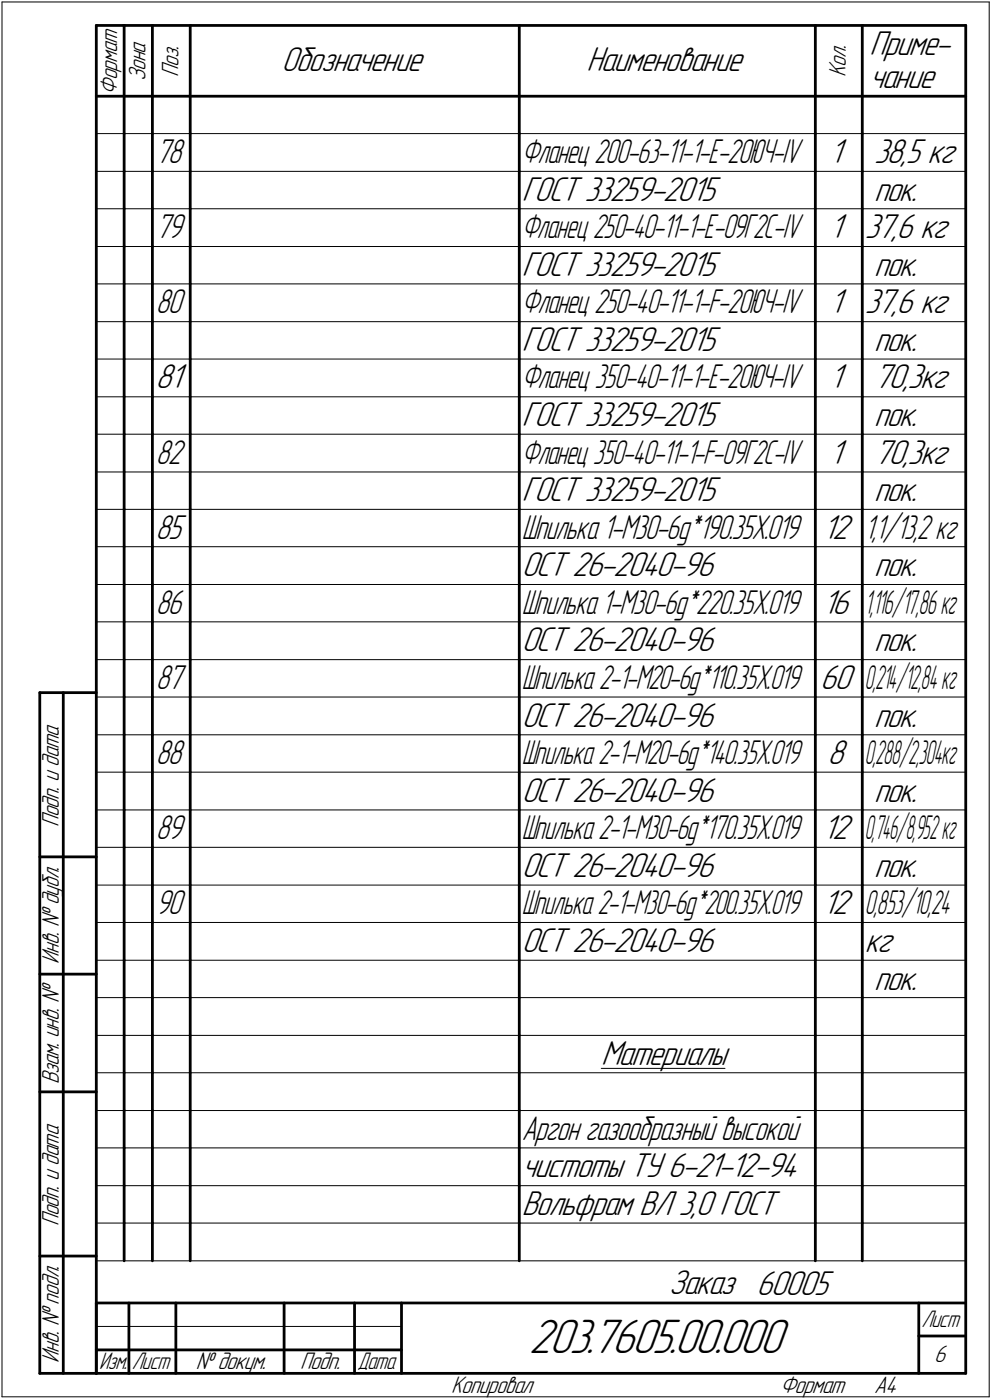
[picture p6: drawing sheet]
<svg xmlns="http://www.w3.org/2000/svg" width="211mm" height="298mm" viewBox="0 0 211 298" stroke-linecap="round" stroke-linejoin="round" font-family="sans-serif">
<defs><g id="words">
<text font-size="10.9" x="112.6" y="288.1">203.7605.00.000</text>
<g font-size="7.8">
<text x="185" y="11.7">Приме-</text>
<text x="59.9" y="15.2">Обозначение</text>
<text x="124.8" y="15.2">Наименование</text>
<text x="185" y="18.7">чание</text>
<text x="176.6" y="34.7">1</text>
<text x="186" y="34.7">38,5 кг</text>
<text x="111" y="42.7">ГОСТ 33259-2015</text>
<text x="186" y="42.7">пок.</text>
<text x="176.6" y="50.7">1</text>
<text x="184" y="50.7">37,6 кг</text>
<text x="111" y="58.7">ГОСТ 33259-2015</text>
<text x="186" y="58.7">пок.</text>
<text x="176.6" y="66.7">1</text>
<text x="184" y="66.7">37,6 кг</text>
<text x="111" y="74.7">ГОСТ 33259-2015</text>
<text x="186" y="74.7">пок.</text>
<text x="33.1" y="82.7">81</text>
<text x="176.6" y="82.7">1</text>
<text x="186" y="82.7">70,3кг</text>
<text x="111" y="90.7">ГОСТ 33259-2015</text>
<text x="186" y="90.7">пок.</text>
<text x="176.6" y="98.7">1</text>
<text x="186" y="98.7">70,3кг</text>
<text x="111" y="106.7">ГОСТ 33259-2015</text>
<text x="186" y="106.7">пок.</text>
<text x="175.1" y="114.7">12</text>
<text x="111" y="122.7">ОСТ 26-2040-96</text>
<text x="186" y="122.7">пок.</text>
<text x="175.1" y="130.7">16</text>
<text x="111" y="138.7">ОСТ 26-2040-96</text>
<text x="186" y="138.7">пок.</text>
<text x="174.5" y="146.7">60</text>
<text x="111" y="154.7">ОСТ 26-2040-96</text>
<text x="186" y="154.7">пок.</text>
<text x="176.1" y="162.7">8</text>
<text x="111" y="170.7">ОСТ 26-2040-96</text>
<text x="186" y="170.7">пок.</text>
<text x="175.1" y="178.7">12</text>
<text x="111" y="186.7">ОСТ 26-2040-96</text>
<text x="186" y="186.7">пок.</text>
<text x="175.1" y="194.7">12</text>
<text x="111" y="202.7">ОСТ 26-2040-96</text>
<text x="184" y="202.7">кг</text>
<text x="186" y="210.7">пок.</text>
<text x="127.9" y="226.7">Материалы</text>
<text x="111" y="250.7">чистоты ТУ 6-21-12-94</text>
<text x="111" y="258.7">Вольфрам ВЛ 3,0 ГОСТ</text>
<text x="142.3" y="275.6">Заказ 60005</text>
</g>
<g font-size="7.7">
<text x="33.1" y="34.7">78</text>
<text x="33.1" y="50.7">79</text>
<text x="33.1" y="66.7">80</text>
<text x="33.1" y="98.7">82</text>
<text x="33.1" y="114.7">85</text>
<text x="33.1" y="130.7">86</text>
<text x="33.1" y="146.7">87</text>
<text x="33.1" y="162.7">88</text>
<text x="33.1" y="178.7">89</text>
<text x="33.1" y="194.7">90</text>
<text x="111" y="242.7">Аргон газообразный высокой</text>
</g>
<g font-size="7.6">
<text x="111" y="34.7">Фланец 200-63-11-1-Е-20ЮЧ-IV</text>
<text x="111" y="50.7">Фланец250-40-11-1-E-09Г2С-IV</text>
<text x="111" y="66.7">Фланец 250-40-11-1-F-20ЮЧ-IV</text>
<text x="111" y="82.7">Фланец 350-40-11-1-E-20ЮЧ-IV</text>
<text x="111" y="98.7">Фланец 350-40-11-1-F-09Г2С-IV</text>
<text x="111" y="114.7">Шпилька 1-М30-6g*190.35Х.019</text>
<text x="184" y="114.7">1</text>
<text x="185.6" y="114.7">,</text>
<text x="186.3" y="114.7">1/13,2 кг</text>
<text x="111" y="130.7">Шпилька 1-М30-6g*220.35Х.019</text>
<text x="111" y="146.7">Шпилька 2-1-М20-6g*110.35Х.019</text>
<text x="111" y="162.7">Шпилька 2-1-М20-6g*140.35Х.019</text>
<text x="111" y="178.7">Шпилька 2-1-М30-6g*170.35Х.019</text>
<text x="111" y="194.7">Шпилька 2-1-М30-6g*200.35Х.019</text>
</g>
<g font-size="7.5">
<text x="184" y="130.7">1</text>
<text x="185.1" y="130.7">,</text>
<text x="185.7" y="130.7">116/17,86кг</text>
<text x="184" y="146.7">0,214/12,84кг</text>
<text x="184" y="162.7">0,288/2,304кг</text>
<text x="184" y="194.7">0,853/10,24</text>
</g>
<g font-size="7.4">
<text x="184" y="178.7">0</text>
<text x="185.5" y="178.7">,</text>
<text x="186.1" y="178.7">746/8,952кг</text>
</g>
<g font-size="5.4">
<text x="31" y="17.3" transform="rotate(-90 31 17.3)">Зона</text>
<text x="38" y="16.3" transform="rotate(-90 38 16.3)">Поз.</text>
<text x="180" y="16.3" transform="rotate(-90 180 16.3)">Кол.</text>
<text x="25" y="20.2" transform="rotate(-90 25 20.2)">Формат</text>
<text x="12.6" y="176.1" transform="rotate(-90 12.6 176.1)">Подп. и дата</text>
<text x="12.6" y="205.2" transform="rotate(-90 12.6 205.2)">Инв. № дубл.</text>
<text x="12.6" y="230.9" transform="rotate(-90 12.6 230.9)">Взам. инв. №</text>
<text x="12.6" y="261.1" transform="rotate(-90 12.6 261.1)">Подп. и дата</text>
<text x="12.6" y="290.2" transform="rotate(-90 12.6 290.2)">Инв. № подл.</text>
<text x="41.6" y="291.6">№ докум.</text>
<text x="63.9" y="291.6">Подп.</text>
<text x="198.8" y="290.1">6</text>
<text x="96" y="296.6">Копировал</text>
<text x="166" y="296.6">Формат</text>
<text x="186" y="296.6">A4</text>
</g>
<g font-size="5.3">
<text x="196.1" y="282.6">Лист</text>
<text x="21.1" y="291.6">Изм.</text>
<text x="28.1" y="291.6">Лист</text>
<text x="76.1" y="291.6">Дата</text>
</g>
</g></defs>
<g fill="none" stroke="#000" stroke-width=".21">
<path d="M.4 .4h210.1zM.4 .4v297zM210.5 .4v297zM20.5 36.5h5.9zM20.5 28.4h185zM26.4 36.5h6zM32.4 36.5h8.1zM40.5 36.5h70zM110.5 36.5h63zM173.5 36.5h10zM183.5 36.5h22zM20.5 44.4h5.9z"/>
<path d="M20.5 52.5h5.9zM26.4 44.4h6zM26.4 52.5h6zM32.4 44.4h8.1zM32.4 52.5h8.1zM40.5 44.4h70zM40.5 52.5h70zM110.5 44.4h63zM110.5 52.5h63zM173.5 44.4h10zM173.5 52.5h10zM183.5 44.4h22z"/>
<path d="M183.5 52.5h22zM20.5 60.5h5.9zM20.5 68.5h5.9zM20.5 76.5h5.9zM26.4 60.5h6zM26.4 68.5h6zM26.4 76.5h6zM32.4 60.5h8.1zM32.4 68.5h8.1zM32.4 76.5h8.1zM40.5 60.5h70zM40.5 68.5h70z"/>
<path d="M40.5 76.5h70zM110.5 60.5h63zM110.5 68.5h63zM110.5 76.5h63zM173.5 60.5h10zM173.5 68.5h10zM173.5 76.5h10zM183.5 60.5h22zM183.5 68.5h22zM183.5 76.5h22zM20.5 84.5h5.9zM20.5 92.5h5.9z"/>
<path d="M26.4 84.5h6zM26.4 92.5h6zM32.4 84.5h8.1zM32.4 92.5h8.1zM40.5 84.5h70zM40.5 92.5h70zM110.5 84.5h63zM110.5 92.5h63zM173.5 84.5h10zM173.5 92.5h10zM183.5 84.5h22zM183.5 92.5h22z"/>
<path d="M20.5 100.5h5.9zM20.5 108.5h5.9zM20.5 116.4h5.9zM26.4 100.5h6zM26.4 108.5h6zM26.4 116.4h6zM32.4 100.5h8.1zM32.4 108.5h8.1zM32.4 116.4h8.1zM40.5 100.5h70zM40.5 108.5h70zM40.5 116.4h70z"/>
<path d="M110.5 100.5h63zM110.5 108.5h63zM110.5 116.4h63zM173.5 100.5h10zM173.5 108.5h10zM173.5 116.4h10zM183.5 100.5h22zM183.5 108.5h22zM183.5 116.4h22zM20.5 124.5h5.9zM20.5 132.4h5.9zM26.4 124.5h6z"/>
<path d="M26.4 132.4h6zM32.4 124.5h8.1zM32.4 132.4h8.1zM40.5 124.5h70zM40.5 132.4h70zM110.5 124.5h63zM110.5 132.4h63zM173.5 124.5h10zM173.5 132.4h10zM183.5 124.5h22zM183.5 132.4h22zM20.5 140.5h5.9z"/>
<path d="M20.5 148.4h5.9zM20.5 156.5h5.9zM26.4 140.5h6zM26.4 148.4h6zM26.4 156.5h6zM32.4 140.5h8.1zM32.4 148.4h8.1zM32.4 156.5h8.1zM40.5 140.5h70zM40.5 148.4h70zM40.5 156.5h70zM110.5 140.5h63z"/>
<path d="M110.5 148.4h63zM110.5 156.5h63zM173.5 140.5h10zM173.5 148.4h10zM173.5 156.5h10zM183.5 140.5h22zM183.5 148.4h22zM183.5 156.5h22zM20.5 164.4h5.9zM20.5 172.5h5.9zM26.4 164.4h6zM26.4 172.5h6z"/>
<path d="M32.4 164.4h8.1zM32.4 172.5h8.1zM40.5 164.4h70zM40.5 172.5h70zM110.5 164.4h63zM110.5 172.5h63zM173.5 164.4h10zM173.5 172.5h10zM183.5 164.4h22zM183.5 172.5h22zM20.5 180.4h5.9zM20.5 188.5h5.9z"/>
<path d="M20.5 196.4h5.9zM26.4 180.4h6zM26.4 188.5h6zM26.4 196.4h6zM32.4 180.4h8.1zM32.4 188.5h8.1zM32.4 196.4h8.1zM40.5 180.4h70zM40.5 188.5h70zM40.5 196.4h70zM110.5 180.4h63zM110.5 188.5h63z"/>
<path d="M110.5 196.4h63zM173.5 180.4h10zM173.5 188.5h10zM173.5 196.4h10zM183.5 180.4h22zM183.5 188.5h22zM183.5 196.4h22zM20.5 204.5h5.9zM20.5 212.4h5.9zM26.4 204.5h6zM26.4 212.4h6zM32.4 204.5h8.1z"/>
<path d="M32.4 212.4h8.1zM40.5 204.5h70zM40.5 212.4h70zM110.5 204.5h63zM110.5 212.4h63zM173.5 204.5h10zM173.5 212.4h10zM183.5 204.5h22zM183.5 212.4h22zM20.5 220.5h5.9zM20.5 228.4h5.9zM20.5 236.5h5.9z"/>
<path d="M26.4 220.5h6zM26.4 228.4h6zM26.4 236.5h6zM32.4 220.5h8.1zM32.4 228.4h8.1zM32.4 236.5h8.1zM40.5 220.5h70zM40.5 228.4h70zM40.5 236.5h70zM110.5 220.5h63zM110.5 228.4h63zM110.5 236.5h63z"/>
<path d="M127.9 227.5h26.4zM173.5 220.5h10zM173.5 228.4h10zM173.5 236.5h10zM183.5 220.5h22zM183.5 228.4h22zM183.5 236.5h22zM20.5 244.4h5.9zM20.5 252.5h5.9zM26.4 244.4h6zM26.4 252.5h6zM32.4 244.4h8.1z"/>
<path d="M32.4 252.5h8.1zM40.5 244.4h70zM40.5 252.5h70zM110.5 244.4h63zM110.5 252.5h63zM173.5 244.4h10zM173.5 252.5h10zM183.5 244.4h22zM183.5 252.5h22zM20.5 260.4h185zM20.5 268.5h185zM.4 297.4h210.1z"/>
<path d="M20.5 282.4h64.9z"/>
</g>
<g fill="none" stroke="#000" stroke-width=".59">
<path d="M20.5 5.4h185zM20.5 5.4v287zM26.4 5.4v23zM32.4 5.4v23zM40.5 5.4v23zM110.5 5.4v23zM173.5 5.4v23zM183.5 5.4v23zM205.5 5.4v287zM20.5 20.5h5.9zM26.4 28.4v8.1zM26.4 36.5v7.9z"/>
<path d="M26.4 20.5h6zM32.4 28.4v8.1zM32.4 36.5v7.9zM32.4 20.5h8.1zM40.5 28.4v8.1zM40.5 36.5v7.9zM40.5 20.5h70zM110.5 28.4v8.1zM110.5 36.5v7.9zM110.5 20.5h63zM173.5 28.4v8.1zM173.5 36.5v7.9z"/>
<path d="M173.5 20.5h10zM183.5 28.4v8.1zM183.5 36.5v7.9zM183.5 20.5h22zM26.4 44.4v8.1zM26.4 52.5v8zM32.4 44.4v8.1zM32.4 52.5v8zM40.5 44.4v8.1zM40.5 52.5v8zM110.5 44.4v8.1zM110.5 52.5v8z"/>
<path d="M173.5 44.4v8.1zM173.5 52.5v8zM183.5 44.4v8.1zM183.5 52.5v8zM26.4 60.5v8zM26.4 68.5v8zM26.4 76.5v8zM32.4 60.5v8zM32.4 68.5v8zM32.4 76.5v8zM40.5 60.5v8zM40.5 68.5v8z"/>
<path d="M40.5 76.5v8zM110.5 60.5v8zM110.5 68.5v8zM110.5 76.5v8zM173.5 60.5v8zM173.5 68.5v8zM173.5 76.5v8zM183.5 60.5v8zM183.5 68.5v8zM183.5 76.5v8zM26.4 84.5v8zM26.4 92.5v8z"/>
<path d="M32.4 84.5v8zM32.4 92.5v8zM40.5 84.5v8zM40.5 92.5v8zM110.5 84.5v8zM110.5 92.5v8zM173.5 84.5v8zM173.5 92.5v8zM183.5 84.5v8zM183.5 92.5v8zM26.4 100.5v8zM26.4 108.5v7.9z"/>
<path d="M26.4 116.4v8.1zM32.4 100.5v8zM32.4 108.5v7.9zM32.4 116.4v8.1zM40.5 100.5v8zM40.5 108.5v7.9zM40.5 116.4v8.1zM110.5 100.5v8zM110.5 108.5v7.9zM110.5 116.4v8.1zM173.5 100.5v8zM173.5 108.5v7.9z"/>
<path d="M173.5 116.4v8.1zM183.5 100.5v8zM183.5 108.5v7.9zM183.5 116.4v8.1zM26.4 124.5v7.9zM26.4 132.4v8.1zM32.4 124.5v7.9zM32.4 132.4v8.1zM40.5 124.5v7.9zM40.5 132.4v8.1zM110.5 124.5v7.9zM110.5 132.4v8.1z"/>
<path d="M173.5 124.5v7.9zM173.5 132.4v8.1zM183.5 124.5v7.9zM183.5 132.4v8.1zM8.5 147.5v144.9zM8.5 147.5h12zM13.5 147.5v144.9zM26.4 140.5v7.9zM26.4 148.4v8.1zM26.4 156.5v7.9zM32.4 140.5v7.9zM32.4 148.4v8.1z"/>
<path d="M32.4 156.5v7.9zM40.5 140.5v7.9zM40.5 148.4v8.1zM40.5 156.5v7.9zM110.5 140.5v7.9zM110.5 148.4v8.1zM110.5 156.5v7.9zM173.5 140.5v7.9zM173.5 148.4v8.1zM173.5 156.5v7.9zM183.5 140.5v7.9zM183.5 148.4v8.1z"/>
<path d="M183.5 156.5v7.9zM26.4 164.4v8.1zM26.4 172.5v7.9zM32.4 164.4v8.1zM32.4 172.5v7.9zM40.5 164.4v8.1zM40.5 172.5v7.9zM110.5 164.4v8.1zM110.5 172.5v7.9zM173.5 164.4v8.1zM173.5 172.5v7.9zM183.5 164.4v8.1z"/>
<path d="M183.5 172.5v7.9zM8.5 182.5h12zM26.4 180.4v8.1zM26.4 188.5v7.9zM26.4 196.4v8.1zM32.4 180.4v8.1zM32.4 188.5v7.9zM32.4 196.4v8.1zM40.5 180.4v8.1zM40.5 188.5v7.9zM40.5 196.4v8.1zM110.5 180.4v8.1z"/>
<path d="M110.5 188.5v7.9zM110.5 196.4v8.1zM173.5 180.4v8.1zM173.5 188.5v7.9zM173.5 196.4v8.1zM183.5 180.4v8.1zM183.5 188.5v7.9zM183.5 196.4v8.1zM8.5 207.4h12zM26.4 204.5v7.9zM26.4 212.4v8.1zM32.4 204.5v7.9z"/>
<path d="M32.4 212.4v8.1zM40.5 204.5v7.9zM40.5 212.4v8.1zM110.5 204.5v7.9zM110.5 212.4v8.1zM173.5 204.5v7.9zM173.5 212.4v8.1zM183.5 204.5v7.9zM183.5 212.4v8.1zM8.5 232.5h12zM26.4 220.5v7.9zM26.4 228.4v8.1z"/>
<path d="M26.4 236.5v7.9zM32.4 220.5v7.9zM32.4 228.4v8.1zM32.4 236.5v7.9zM40.5 220.5v7.9zM40.5 228.4v8.1zM40.5 236.5v7.9zM110.5 220.5v7.9zM110.5 228.4v8.1zM110.5 236.5v7.9zM173.5 220.5v7.9zM173.5 228.4v8.1z"/>
<path d="M173.5 236.5v7.9zM183.5 220.5v7.9zM183.5 228.4v8.1zM183.5 236.5v7.9zM26.4 244.4v8.1zM26.4 252.5v7.9zM32.4 244.4v8.1zM32.4 252.5v7.9zM40.5 244.4v8.1zM40.5 252.5v7.9zM110.5 244.4v8.1zM110.5 252.5v7.9z"/>
<path d="M173.5 244.4v8.1zM173.5 252.5v7.9zM183.5 244.4v8.1zM183.5 252.5v7.9zM8.5 267.5h12zM20.5 277.5h185zM20.5 277.5v14.9zM26.4 260.4v8.1zM27.4 277.5v14.9zM32.4 260.4v8.1zM37.4 277.5v14.9zM40.5 260.4v8.1z"/>
<path d="M60.5 277.5v14.9zM75.4 277.5v14.9zM85.4 277.5v14.9zM110.5 260.4v8.1zM173.5 260.4v8.1zM183.5 260.4v8.1zM195.5 277.5v14.9zM8.5 292.4h12zM20.5 292.4h185zM20.5 287.4h6.9zM27.4 287.4h10zM37.4 287.4h23.1z"/>
<path d="M60.5 287.4h14.9zM75.4 287.4h10zM195.5 284.5h10z"/>
</g>
<use href="#words"/>
</svg>
